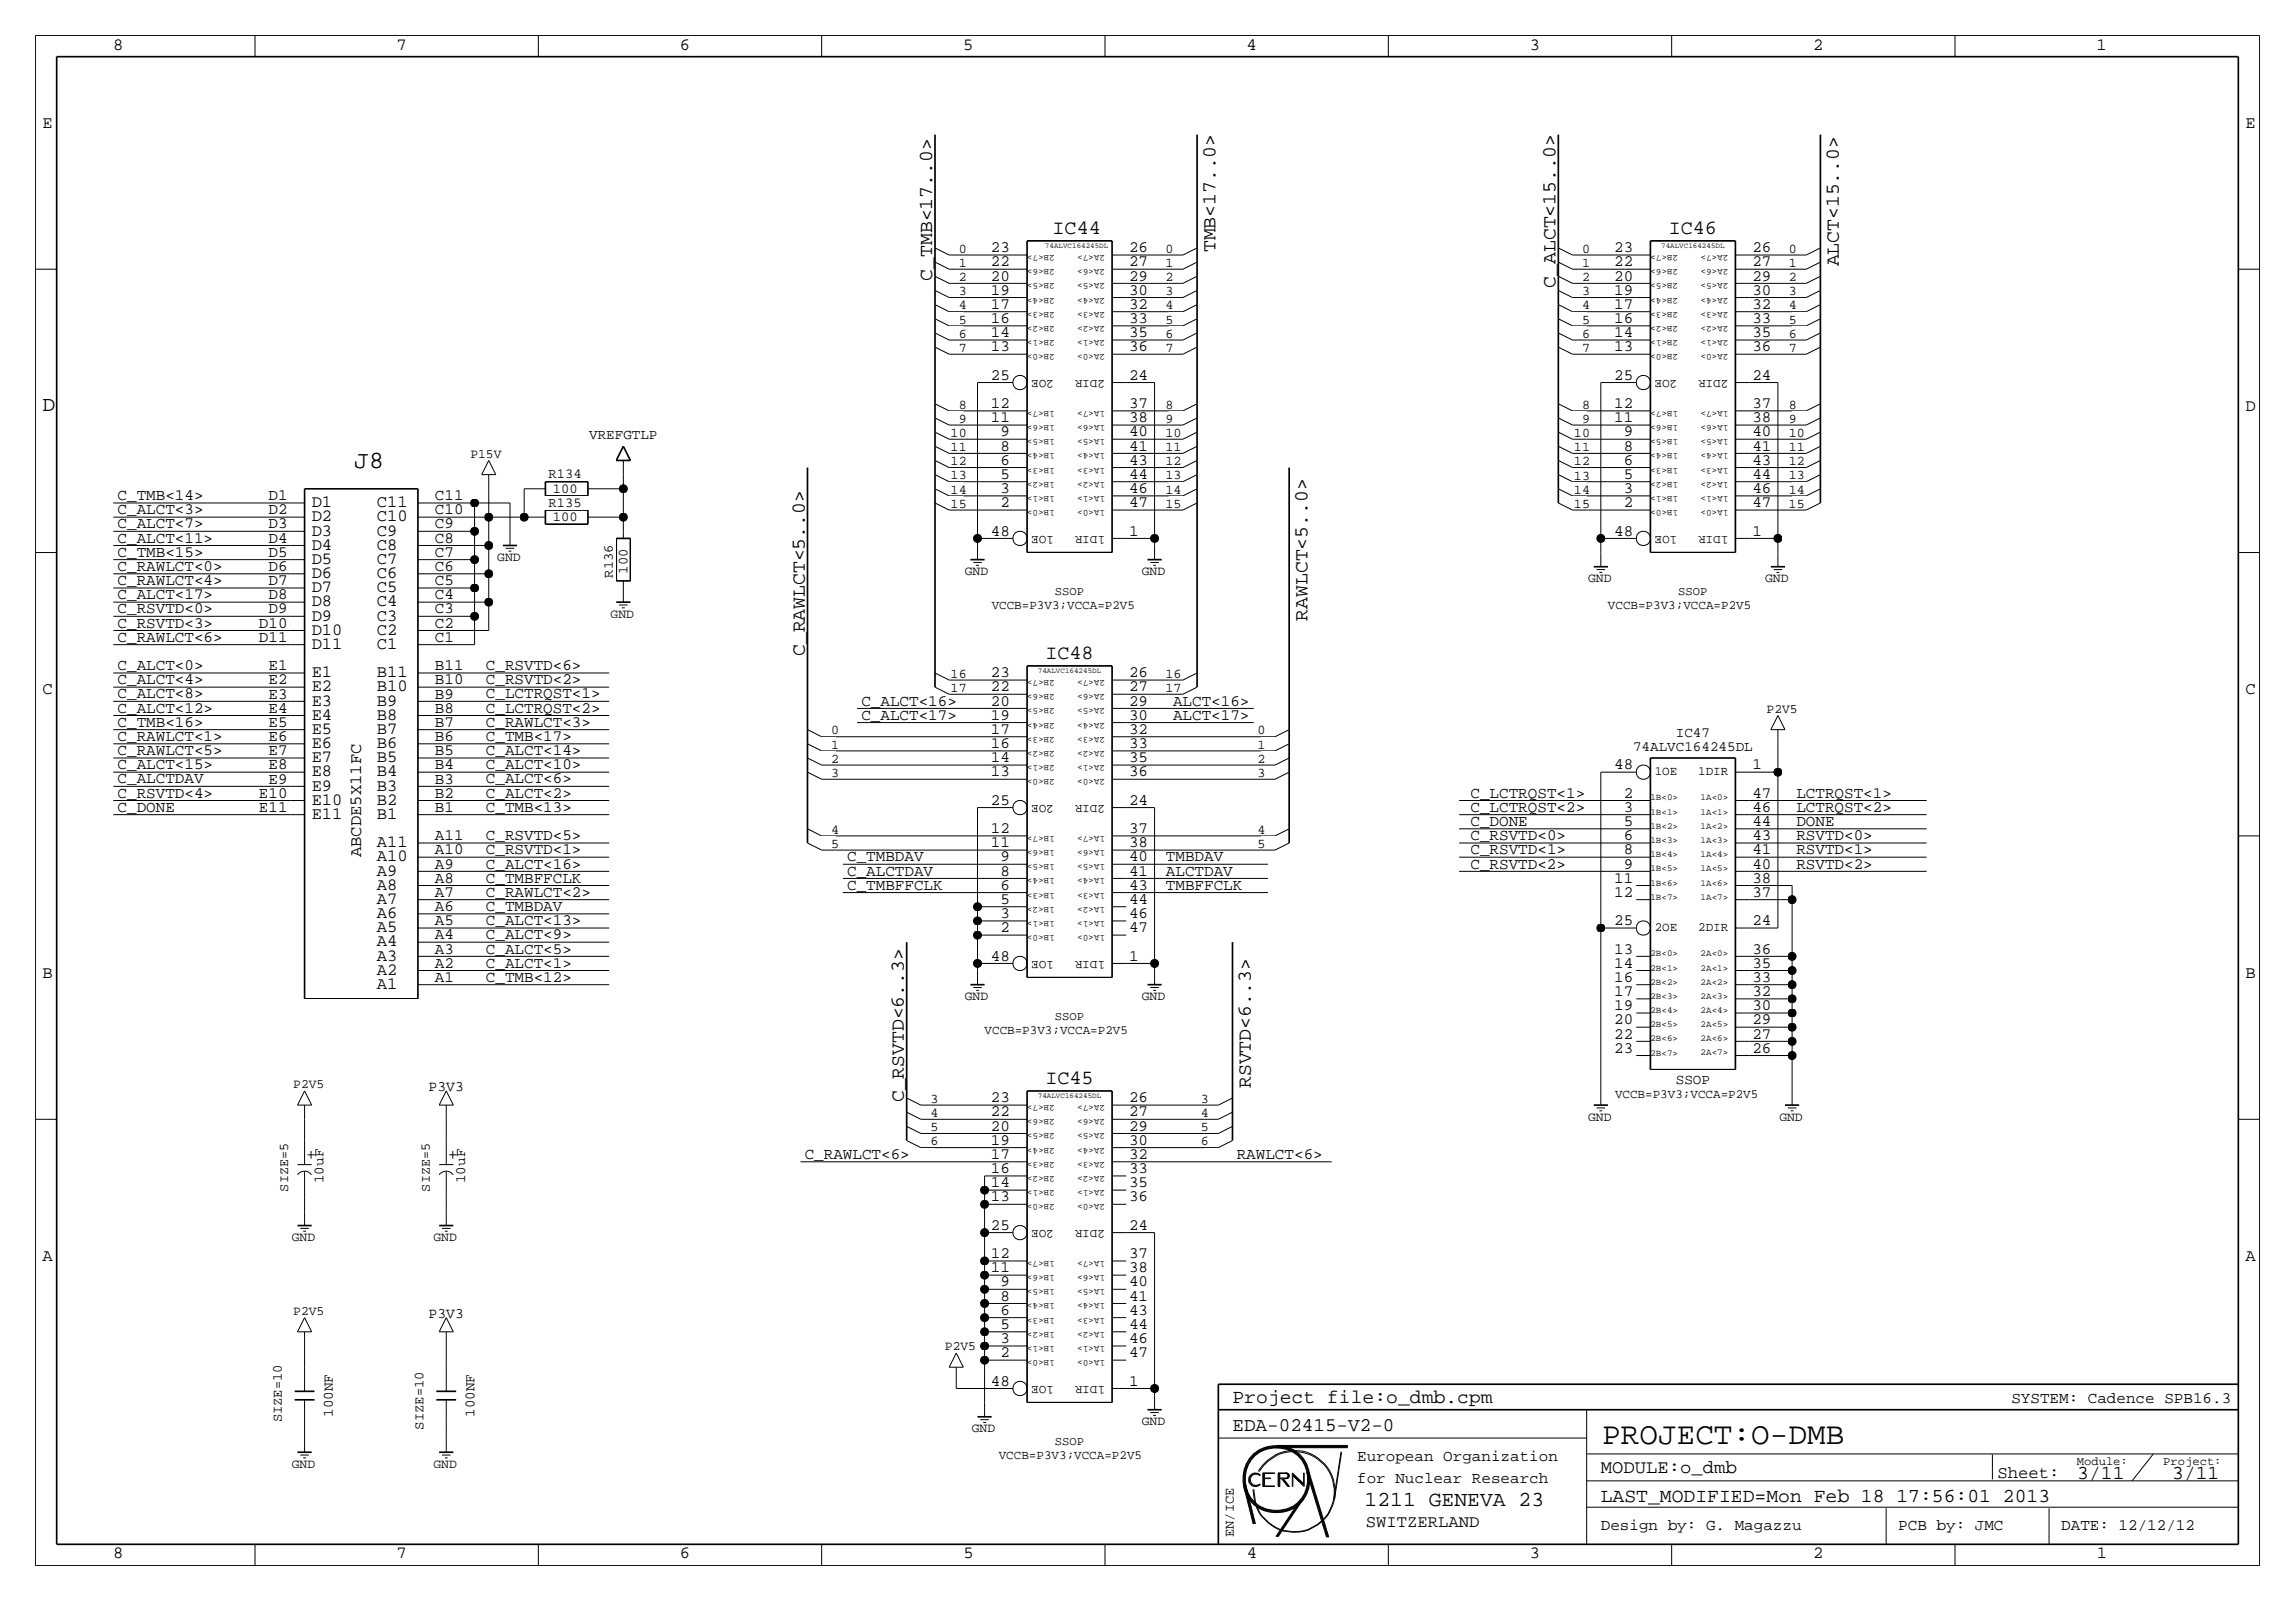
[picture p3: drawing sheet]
<svg xmlns="http://www.w3.org/2000/svg" width="411mm" height="287mm" viewBox="0 0 411 287" stroke-linecap="round" stroke-linejoin="round" font-family="sans-serif">
<defs><g id="words">
<text font-size="5.6" x="287.3" y="258.8">PROJECT:O-DMB</text>
<text font-size="4.4" x="63.5" y="83.8">J8</text>
<g font-size="3.8">
<text x="7.6" y="73.7">D</text>
<text x="244.7" y="270">1211 GENEVA 23</text>
</g>
<g font-size="3.6">
<text x="188.7" y="41.9">IC44</text>
<text x="299.2" y="41.9">IC46</text>
<text x="187.4" y="118.1">IC48</text>
<text x="187.4" y="194.3">IC45</text>
</g>
<g font-size="3.5">
<text x="217.9" y="45.2" transform="rotate(-90 217.9 45.2)">TMB&lt;17..0&gt;</text>
<text x="329.7" y="47.8" transform="rotate(-90 329.7 47.8)">ALCT&lt;15..0&gt;</text>
<text x="167.1" y="50.3" transform="rotate(-90 167.1 50.3)">C_TMB&lt;17..0&gt;</text>
<text x="278.9" y="51.6" transform="rotate(-90 278.9 51.6)">C_ALCT&lt;15..0&gt;</text>
<text x="234.4" y="111.3" transform="rotate(-90 234.4 111.3)">RAWLCT&lt;5..0&gt;</text>
<text x="144.3" y="117.6" transform="rotate(-90 144.3 117.6)">C_RAWLCT&lt;5..0&gt;</text>
<text x="162.1" y="197.6" transform="rotate(-90 162.1 197.6)">C_RSVTD&lt;6..3&gt;</text>
<text x="224.3" y="195.1" transform="rotate(-90 224.3 195.1)">RSVTD&lt;6..3&gt;</text>
<text x="221" y="251.5">Project file:o_dmb.cpm</text>
<text x="221" y="256.5">EDA-02415-V2-0</text>
<text x="287" y="269.2">LAST_MODIFIED=Mon Feb 18 17:56:01 2013</text>
<text x="372.4" y="265.2">3/11</text>
<text x="389.5" y="265.2">3/11</text>
</g>
<text font-size="3.4" x="287" y="264.2">MODULE:o_dmb</text>
<g font-size="3.1">
<text x="20.3" y="8.9">8</text>
<text x="71.1" y="8.9">7</text>
<text x="121.9" y="8.9">6</text>
<text x="172.7" y="8.9">5</text>
<text x="223.5" y="8.9">4</text>
<text x="274.3" y="8.9">3</text>
<text x="325.1" y="8.9">2</text>
<text x="375.9" y="8.9">1</text>
<text x="7.6" y="22.9">E</text>
<text x="402.6" y="22.9">E</text>
<text x="402.6" y="73.7">D</text>
<text x="55.9" y="93.5">D2</text>
<text x="55.9" y="90.9">D1</text>
<text x="67.6" y="90.9">C11</text>
<text x="67.6" y="93.5">C10</text>
<text x="55.9" y="101.1">D5</text>
<text x="55.9" y="98.6">D4</text>
<text x="55.9" y="96">D3</text>
<text x="67.6" y="101.1">C7</text>
<text x="67.6" y="98.6">C8</text>
<text x="67.6" y="96">C9</text>
<text x="55.9" y="106.2">D7</text>
<text x="55.9" y="103.6">D6</text>
<text x="67.6" y="106.2">C5</text>
<text x="67.6" y="103.6">C6</text>
<text x="55.9" y="113.8">D10</text>
<text x="55.9" y="111.3">D9</text>
<text x="55.9" y="108.7">D8</text>
<text x="67.6" y="113.8">C2</text>
<text x="67.6" y="111.3">C3</text>
<text x="67.6" y="108.7">C4</text>
<text x="55.9" y="116.3">D11</text>
<text x="67.6" y="116.3">C1</text>
<text x="7.6" y="124.5">C</text>
<text x="55.9" y="124">E2</text>
<text x="55.9" y="121.4">E1</text>
<text x="67.6" y="121.4">B11</text>
<text x="67.6" y="124">B10</text>
<text x="402.6" y="124.5">C</text>
<text x="55.9" y="129">E4</text>
<text x="55.9" y="131.6">E5</text>
<text x="55.9" y="126.5">E3</text>
<text x="67.6" y="126.5">B9</text>
<text x="67.6" y="129">B8</text>
<text x="67.6" y="131.6">B7</text>
<text x="55.9" y="134.1">E6</text>
<text x="55.9" y="136.7">E7</text>
<text x="67.6" y="134.1">B6</text>
<text x="67.6" y="136.7">B5</text>
<text x="55.9" y="141.7">E9</text>
<text x="55.9" y="139.2">E8</text>
<text x="67.6" y="139.2">B4</text>
<text x="67.6" y="141.7">B3</text>
<text x="55.9" y="146.8">E11</text>
<text x="55.9" y="144.3">E10</text>
<text x="67.6" y="144.3">B2</text>
<text x="67.6" y="146.8">B1</text>
<text x="64.8" y="153.7" transform="rotate(-90 64.8 153.7)">ABCDE5X11FC</text>
<text x="67.6" y="151.9">A11</text>
<text x="67.6" y="154.4">A10</text>
<text x="67.6" y="157">A9</text>
<text x="67.6" y="159.5">A8</text>
<text x="67.6" y="164.6">A6</text>
<text x="67.6" y="167.1">A5</text>
<text x="67.6" y="162.1">A7</text>
<text x="67.6" y="169.7">A4</text>
<text x="67.6" y="172.2">A3</text>
<text x="7.6" y="175.3">B</text>
<text x="67.6" y="174.8">A2</text>
<text x="67.6" y="177.3">A1</text>
<text x="402.6" y="175.3">B</text>
<text x="56.6" y="208" transform="rotate(-90 56.6 208)">+</text>
<text x="82" y="208" transform="rotate(-90 82 208)">+</text>
<text x="7.6" y="226.1">A</text>
<text x="402.6" y="226.1">A</text>
<text x="358.1" y="264.9">Sheet:</text>
<text x="244.9" y="273.8">SWITZERLAND</text>
<text x="20.3" y="279.4">8</text>
<text x="71.1" y="279.4">7</text>
<text x="121.9" y="279.4">6</text>
<text x="172.7" y="279.4">5</text>
<text x="223.5" y="279.4">4</text>
<text x="274.3" y="279.4">3</text>
<text x="325.1" y="279.4">2</text>
<text x="375.9" y="279.4">1</text>
</g>
<g font-size="2.9">
<text x="177.7" y="47.8">22</text>
<text x="177.7" y="45.2">23</text>
<text x="202.4" y="47.8">27</text>
<text x="202.4" y="45.2">26</text>
<text x="289.4" y="47.8">22</text>
<text x="289.4" y="45.2">23</text>
<text x="314.2" y="47.8">27</text>
<text x="314.2" y="45.2">26</text>
<text x="177.7" y="52.8">19</text>
<text x="177.7" y="50.3">20</text>
<text x="202.4" y="52.8">30</text>
<text x="202.4" y="50.3">29</text>
<text x="289.4" y="52.8">19</text>
<text x="289.4" y="50.3">20</text>
<text x="314.2" y="52.8">30</text>
<text x="314.2" y="50.3">29</text>
<text x="177.7" y="57.9">16</text>
<text x="177.7" y="55.4">17</text>
<text x="202.4" y="57.9">33</text>
<text x="202.4" y="55.4">32</text>
<text x="289.4" y="57.9">16</text>
<text x="289.4" y="55.4">17</text>
<text x="314.2" y="57.9">33</text>
<text x="314.2" y="55.4">32</text>
<text x="177.7" y="63">13</text>
<text x="177.7" y="60.5">14</text>
<text x="202.4" y="63">36</text>
<text x="202.4" y="60.5">35</text>
<text x="289.4" y="63">13</text>
<text x="289.4" y="60.5">14</text>
<text x="314.2" y="63">36</text>
<text x="314.2" y="60.5">35</text>
<text x="177.7" y="68.1">25</text>
<text x="202.4" y="68.1">24</text>
<text x="289.4" y="68.1">25</text>
<text x="314.2" y="68.1">24</text>
<text x="177.7" y="75.7">11</text>
<text x="177.7" y="73.2">12</text>
<text x="202.4" y="75.7">38</text>
<text x="202.4" y="73.2">37</text>
<text x="289.4" y="75.7">11</text>
<text x="289.4" y="73.2">12</text>
<text x="314.2" y="75.7">38</text>
<text x="314.2" y="73.2">37</text>
<text x="179.4" y="83.3">6</text>
<text x="179.4" y="80.8">8</text>
<text x="179.4" y="78.2">9</text>
<text x="202.4" y="83.3">43</text>
<text x="202.4" y="80.8">41</text>
<text x="202.4" y="78.2">40</text>
<text x="291.1" y="83.3">6</text>
<text x="291.1" y="80.8">8</text>
<text x="291.1" y="78.2">9</text>
<text x="314.2" y="83.3">43</text>
<text x="314.2" y="80.8">41</text>
<text x="314.2" y="78.2">40</text>
<text x="21.1" y="89.7">C_TMB&lt;14&gt;</text>
<text x="48.1" y="89.7">D1</text>
<text x="78" y="89.7">C11</text>
<text x="179.4" y="88.4">3</text>
<text x="179.4" y="85.9">5</text>
<text x="202.4" y="88.4">46</text>
<text x="202.4" y="85.9">44</text>
<text x="291.1" y="88.4">3</text>
<text x="291.1" y="85.9">5</text>
<text x="314.2" y="88.4">46</text>
<text x="314.2" y="85.9">44</text>
<text x="21.1" y="94.7">C_ALCT&lt;7&gt;</text>
<text x="21.1" y="92.2">C_ALCT&lt;3&gt;</text>
<text x="48.1" y="92.2">D2</text>
<text x="48.1" y="94.7">D3</text>
<text x="78" y="94.7">C9</text>
<text x="78" y="92.2">C10</text>
<text x="179.4" y="90.9">2</text>
<text x="202.4" y="90.9">47</text>
<text x="291.1" y="90.9">2</text>
<text x="314.2" y="90.9">47</text>
<text x="21.1" y="99.8">C_TMB&lt;15&gt;</text>
<text x="21.1" y="97.3">C_ALCT&lt;11&gt;</text>
<text x="48.1" y="97.3">D4</text>
<text x="48.1" y="99.8">D5</text>
<text x="78" y="99.8">C7</text>
<text x="78" y="97.3">C8</text>
<text x="177.7" y="96">48</text>
<text x="202.4" y="96">1</text>
<text x="289.4" y="96">48</text>
<text x="314.2" y="96">1</text>
<text x="21.1" y="102.4">C_RAWLCT&lt;0&gt;</text>
<text x="21.1" y="104.9">C_RAWLCT&lt;4&gt;</text>
<text x="21.1" y="107.4">C_ALCT&lt;17&gt;</text>
<text x="48.1" y="102.4">D6</text>
<text x="48.1" y="104.9">D7</text>
<text x="48.1" y="107.4">D8</text>
<text x="78" y="107.4">C4</text>
<text x="78" y="104.9">C5</text>
<text x="78" y="102.4">C6</text>
<text x="21.1" y="110">C_RSVTD&lt;0&gt;</text>
<text x="21.1" y="112.5">C_RSVTD&lt;3&gt;</text>
<text x="46.4" y="112.5">D10</text>
<text x="48.1" y="110">D9</text>
<text x="78" y="112.5">C2</text>
<text x="78" y="110">C3</text>
<text x="21.1" y="115.1">C_RAWLCT&lt;6&gt;</text>
<text x="46.4" y="115.1">D11</text>
<text x="78" y="115.1">C1</text>
<text x="21.1" y="125.2">C_ALCT&lt;8&gt;</text>
<text x="21.1" y="122.7">C_ALCT&lt;4&gt;</text>
<text x="21.1" y="120.1">C_ALCT&lt;0&gt;</text>
<text x="48.1" y="120.1">E1</text>
<text x="48.1" y="122.7">E2</text>
<text x="48.1" y="125.2">E3</text>
<text x="78" y="125.2">B9</text>
<text x="78" y="122.7">B10</text>
<text x="78" y="120.1">B11</text>
<text x="87.1" y="120.1">C_RSVTD&lt;6&gt;</text>
<text x="87.1" y="122.7">C_RSVTD&lt;2&gt;</text>
<text x="87.1" y="125.2">C_LCTRQST&lt;1&gt;</text>
<text x="177.7" y="124">22</text>
<text x="177.7" y="121.4">23</text>
<text x="202.4" y="124">27</text>
<text x="202.4" y="121.4">26</text>
<text x="21.1" y="127.8">C_ALCT&lt;12&gt;</text>
<text x="21.1" y="130.3">C_TMB&lt;16&gt;</text>
<text x="48.1" y="127.8">E4</text>
<text x="48.1" y="130.3">E5</text>
<text x="78" y="130.3">B7</text>
<text x="78" y="127.8">B8</text>
<text x="87.1" y="127.8">C_LCTRQST&lt;2&gt;</text>
<text x="87.1" y="130.3">C_RAWLCT&lt;3&gt;</text>
<text x="154.4" y="129">C_ALCT&lt;17&gt;</text>
<text x="154.4" y="126.5">C_ALCT&lt;16&gt;</text>
<text x="177.7" y="131.6">17</text>
<text x="177.7" y="129">19</text>
<text x="177.7" y="126.5">20</text>
<text x="202.4" y="131.6">32</text>
<text x="202.4" y="129">30</text>
<text x="202.4" y="126.5">29</text>
<text x="210.3" y="126.5">ALCT&lt;16&gt;</text>
<text x="210.3" y="129">ALCT&lt;17&gt;</text>
<text x="21.1" y="137.9">C_ALCT&lt;15&gt;</text>
<text x="21.1" y="135.4">C_RAWLCT&lt;5&gt;</text>
<text x="21.1" y="132.8">C_RAWLCT&lt;1&gt;</text>
<text x="48.1" y="132.8">E6</text>
<text x="48.1" y="135.4">E7</text>
<text x="48.1" y="137.9">E8</text>
<text x="78" y="137.9">B4</text>
<text x="78" y="135.4">B5</text>
<text x="78" y="132.8">B6</text>
<text x="87.1" y="135.4">C_ALCT&lt;14&gt;</text>
<text x="87.1" y="137.9">C_ALCT&lt;10&gt;</text>
<text x="87.1" y="132.8">C_TMB&lt;17&gt;</text>
<text x="177.7" y="136.7">14</text>
<text x="177.7" y="134.1">16</text>
<text x="202.4" y="136.7">35</text>
<text x="202.4" y="134.1">33</text>
<text x="289.4" y="137.9">48</text>
<text x="314.2" y="137.9">1</text>
<text x="21.1" y="140.5">C_ALCTDAV</text>
<text x="21.1" y="143">C_RSVTD&lt;4&gt;</text>
<text x="46.4" y="143">E10</text>
<text x="48.1" y="140.5">E9</text>
<text x="78" y="143">B2</text>
<text x="78" y="140.5">B3</text>
<text x="87.1" y="140.5">C_ALCT&lt;6&gt;</text>
<text x="87.1" y="143">C_ALCT&lt;2&gt;</text>
<text x="177.7" y="139.2">13</text>
<text x="202.4" y="139.2">36</text>
<text x="263.7" y="143">C_LCTRQST&lt;1&gt;</text>
<text x="291.1" y="143">2</text>
<text x="314.2" y="143">47</text>
<text x="322.1" y="143">LCTRQST&lt;1&gt;</text>
<text x="21.1" y="145.5">C_DONE</text>
<text x="46.4" y="145.5">E11</text>
<text x="78" y="145.5">B1</text>
<text x="87.1" y="145.5">C_TMB&lt;13&gt;</text>
<text x="177.7" y="149.4">12</text>
<text x="177.7" y="144.3">25</text>
<text x="202.4" y="149.4">37</text>
<text x="202.4" y="144.3">24</text>
<text x="263.7" y="148.1">C_DONE</text>
<text x="263.7" y="145.5">C_LCTRQST&lt;2&gt;</text>
<text x="291.1" y="145.5">3</text>
<text x="291.1" y="148.1">5</text>
<text x="314.2" y="145.5">46</text>
<text x="314.2" y="148.1">44</text>
<text x="322.1" y="145.5">LCTRQST&lt;2&gt;</text>
<text x="322.1" y="148.1">DONE</text>
<text x="78" y="155.7">A9</text>
<text x="78" y="153.2">A10</text>
<text x="78" y="150.6">A11</text>
<text x="87.1" y="150.6">C_RSVTD&lt;5&gt;</text>
<text x="87.1" y="153.2">C_RSVTD&lt;1&gt;</text>
<text x="87.1" y="155.7">C_ALCT&lt;16&gt;</text>
<text x="151.9" y="154.4">C_TMBDAV</text>
<text x="177.7" y="151.9">11</text>
<text x="179.4" y="154.4">9</text>
<text x="202.4" y="154.4">40</text>
<text x="202.4" y="151.9">38</text>
<text x="209" y="154.4">TMBDAV</text>
<text x="263.7" y="155.7">C_RSVTD&lt;2&gt;</text>
<text x="263.7" y="153.2">C_RSVTD&lt;1&gt;</text>
<text x="263.7" y="150.6">C_RSVTD&lt;0&gt;</text>
<text x="291.1" y="150.6">6</text>
<text x="291.1" y="153.2">8</text>
<text x="291.1" y="155.7">9</text>
<text x="314.2" y="150.6">43</text>
<text x="314.2" y="153.2">41</text>
<text x="314.2" y="155.7">40</text>
<text x="322.1" y="150.6">RSVTD&lt;0&gt;</text>
<text x="322.1" y="153.2">RSVTD&lt;1&gt;</text>
<text x="322.1" y="155.7">RSVTD&lt;2&gt;</text>
<text x="78" y="160.8">A7</text>
<text x="78" y="158.2">A8</text>
<text x="87.1" y="158.2">C_TMBFFCLK</text>
<text x="87.1" y="160.8">C_RAWLCT&lt;2&gt;</text>
<text x="151.9" y="157">C_ALCTDAV</text>
<text x="151.9" y="159.5">C_TMBFFCLK</text>
<text x="179.4" y="159.5">6</text>
<text x="179.4" y="157">8</text>
<text x="202.4" y="159.5">43</text>
<text x="202.4" y="157">41</text>
<text x="209" y="157">ALCTDAV</text>
<text x="209" y="159.5">TMBFFCLK</text>
<text x="289.4" y="158.2">11</text>
<text x="289.4" y="160.8">12</text>
<text x="314.2" y="158.2">38</text>
<text x="314.2" y="160.8">37</text>
<text x="78" y="165.9">A5</text>
<text x="78" y="163.3">A6</text>
<text x="87.1" y="163.3">C_TMBDAV</text>
<text x="87.1" y="165.9">C_ALCT&lt;13&gt;</text>
<text x="179.4" y="167.1">2</text>
<text x="179.4" y="164.6">3</text>
<text x="179.4" y="162.1">5</text>
<text x="202.4" y="167.1">47</text>
<text x="202.4" y="164.6">46</text>
<text x="202.4" y="162.1">44</text>
<text x="289.4" y="165.9">25</text>
<text x="314.2" y="165.9">24</text>
<text x="78" y="173.5">A2</text>
<text x="78" y="170.9">A3</text>
<text x="78" y="168.4">A4</text>
<text x="87.1" y="173.5">C_ALCT&lt;1&gt;</text>
<text x="87.1" y="168.4">C_ALCT&lt;9&gt;</text>
<text x="87.1" y="170.9">C_ALCT&lt;5&gt;</text>
<text x="177.7" y="172.2">48</text>
<text x="202.4" y="172.2">1</text>
<text x="289.4" y="170.9">13</text>
<text x="289.4" y="173.5">14</text>
<text x="314.2" y="170.9">36</text>
<text x="314.2" y="173.5">35</text>
<text x="78" y="176">A1</text>
<text x="87.1" y="176">C_TMB&lt;12&gt;</text>
<text x="289.4" y="176">16</text>
<text x="289.4" y="178.6">17</text>
<text x="314.2" y="176">33</text>
<text x="314.2" y="178.6">32</text>
<text x="289.4" y="181.1">19</text>
<text x="289.4" y="183.6">20</text>
<text x="314.2" y="181.1">30</text>
<text x="314.2" y="183.6">29</text>
<text x="289.4" y="186.2">22</text>
<text x="289.4" y="188.7">23</text>
<text x="314.2" y="186.2">27</text>
<text x="314.2" y="188.7">26</text>
<text x="177.7" y="197.6">23</text>
<text x="202.4" y="197.6">26</text>
<text x="177.7" y="202.7">20</text>
<text x="177.7" y="200.2">22</text>
<text x="202.4" y="202.7">29</text>
<text x="202.4" y="200.2">27</text>
<text x="144.3" y="207.8">C_RAWLCT&lt;6&gt;</text>
<text x="177.7" y="207.8">17</text>
<text x="177.7" y="205.2">19</text>
<text x="202.4" y="207.8">32</text>
<text x="202.4" y="205.2">30</text>
<text x="221.7" y="207.8">RAWLCT&lt;6&gt;</text>
<text x="177.7" y="215.4">13</text>
<text x="177.7" y="212.9">14</text>
<text x="177.7" y="210.3">16</text>
<text x="202.4" y="215.4">36</text>
<text x="202.4" y="212.9">35</text>
<text x="202.4" y="210.3">33</text>
<text x="177.7" y="220.5">25</text>
<text x="202.4" y="220.5">24</text>
<text x="177.7" y="225.6">12</text>
<text x="202.4" y="225.6">37</text>
<text x="177.7" y="228.1">11</text>
<text x="179.4" y="233.2">8</text>
<text x="179.4" y="230.6">9</text>
<text x="202.4" y="233.2">41</text>
<text x="202.4" y="230.6">40</text>
<text x="202.4" y="228.1">38</text>
<text x="179.4" y="238.3">5</text>
<text x="179.4" y="235.7">6</text>
<text x="202.4" y="238.3">44</text>
<text x="202.4" y="235.7">43</text>
<text x="179.4" y="243.3">2</text>
<text x="179.4" y="240.8">3</text>
<text x="202.4" y="243.3">47</text>
<text x="202.4" y="240.8">46</text>
<text x="177.7" y="248.4">48</text>
<text x="202.4" y="248.4">1</text>
<text x="360.6" y="251.5">SYSTEM: Cadence SPB16.3</text>
<text x="243.3" y="261.9">European Organization</text>
<text x="243.3" y="265.9">for Nuclear Research</text>
<text x="287" y="274.3">Design by: G. Magazzu</text>
<text x="340.4" y="274.3">PCB by: JMC</text>
<text x="369.6" y="274.3">DATE: 12/12/12</text>
</g>
<g font-size="2.6">
<text x="105.6" y="78.7">VREFGTLP</text>
<text x="292.8" y="134.6">74ALVC164245DL</text>
<text x="300.5" y="132.1">IC47</text>
<text x="76.9" y="195.6">P3V3</text>
<text x="300.5" y="194.3">SSOP</text>
<text x="58" y="212.1" transform="rotate(-90 58 212.1)">10uF</text>
<text x="83.4" y="212.1" transform="rotate(-90 83.4 212.1)">10uF</text>
<text x="76.9" y="236.2">P3V3</text>
<text x="59.7" y="254" transform="rotate(-90 59.7 254)">100NF</text>
<text x="85.1" y="254" transform="rotate(-90 85.1 254)">100NF</text>
</g>
<g font-size="2.5">
<text x="98.4" y="85.8">R134</text>
<text x="99.1" y="88.4">100</text>
<text x="98.4" y="90.8">R135</text>
<text x="99.1" y="93.5">100</text>
<text x="109.9" y="103.6" transform="rotate(-90 109.9 103.6)">R136</text>
<text x="112.5" y="102.8" transform="rotate(-90 112.5 102.8)">100</text>
<text x="50.5" y="255" transform="rotate(-90 50.5 255)">SIZE=10</text>
<text x="75.9" y="256.3" transform="rotate(-90 75.9 256.3)">SIZE=10</text>
<text x="221.2" y="275.6" transform="rotate(-90 221.2 275.6)">EN/ICE</text>
</g>
<g font-size="2.4">
<text x="171.9" y="45.3">0</text>
<text x="171.9" y="47.9">1</text>
<text x="208.9" y="45.3">0</text>
<text x="208.9" y="47.9">1</text>
<text x="283.6" y="45.3">0</text>
<text x="283.6" y="47.9">1</text>
<text x="320.7" y="45.3">0</text>
<text x="320.7" y="47.9">1</text>
<text x="171.9" y="52.9">3</text>
<text x="171.9" y="50.4">2</text>
<text x="208.9" y="50.4">2</text>
<text x="208.9" y="52.9">3</text>
<text x="283.6" y="50.4">2</text>
<text x="283.6" y="52.9">3</text>
<text x="320.7" y="50.4">2</text>
<text x="320.7" y="52.9">3</text>
<text x="171.9" y="55.5">4</text>
<text x="171.9" y="58">5</text>
<text x="208.9" y="58">5</text>
<text x="208.9" y="55.5">4</text>
<text x="283.6" y="55.5">4</text>
<text x="283.6" y="58">5</text>
<text x="320.7" y="55.5">4</text>
<text x="320.7" y="58">5</text>
<text x="171.9" y="63.1">7</text>
<text x="171.9" y="60.6">6</text>
<text x="208.9" y="63.1">7</text>
<text x="208.9" y="60.6">6</text>
<text x="283.6" y="60.6">6</text>
<text x="283.6" y="63.1">7</text>
<text x="320.7" y="60.6">6</text>
<text x="320.7" y="63.1">7</text>
<text x="171.9" y="73.3">8</text>
<text x="171.9" y="75.8">9</text>
<text x="208.9" y="75.8">9</text>
<text x="208.9" y="73.3">8</text>
<text x="283.6" y="73.3">8</text>
<text x="283.6" y="75.8">9</text>
<text x="320.7" y="73.3">8</text>
<text x="320.7" y="75.8">9</text>
<text x="170.4" y="83.4">12</text>
<text x="170.4" y="80.9">11</text>
<text x="170.4" y="78.3">10</text>
<text x="208.9" y="78.3">10</text>
<text x="208.9" y="80.9">11</text>
<text x="208.9" y="83.4">12</text>
<text x="282.2" y="78.3">10</text>
<text x="282.2" y="80.9">11</text>
<text x="282.2" y="83.4">12</text>
<text x="320.7" y="78.3">10</text>
<text x="320.7" y="80.9">11</text>
<text x="320.7" y="83.4">12</text>
<text x="170.4" y="86">13</text>
<text x="170.4" y="88.5">14</text>
<text x="208.9" y="86">13</text>
<text x="208.9" y="88.5">14</text>
<text x="282.2" y="88.5">14</text>
<text x="282.2" y="86">13</text>
<text x="320.7" y="86">13</text>
<text x="320.7" y="88.5">14</text>
<text x="170.4" y="91">15</text>
<text x="208.9" y="91">15</text>
<text x="282.2" y="91">15</text>
<text x="320.7" y="91">15</text>
<text x="170.4" y="124.1">17</text>
<text x="170.4" y="121.5">16</text>
<text x="208.9" y="121.5">16</text>
<text x="208.9" y="124.1">17</text>
<text x="149" y="131.7">0</text>
<text x="225.5" y="131.7">0</text>
<text x="149" y="134.2">1</text>
<text x="149" y="136.8">2</text>
<text x="225.4" y="136.8">2</text>
<text x="225.5" y="134.2">1</text>
<text x="149" y="139.3">3</text>
<text x="225.5" y="139.3">3</text>
<text x="149" y="149.5">4</text>
<text x="225.5" y="149.5">4</text>
<text x="149" y="152">5</text>
<text x="225.5" y="152">5</text>
<text x="166.8" y="197.7">3</text>
<text x="215.3" y="197.7">3</text>
<text x="166.8" y="200.3">4</text>
<text x="166.8" y="202.8">5</text>
<text x="215.3" y="200.3">4</text>
<text x="215.3" y="202.8">5</text>
<text x="166.8" y="205.3">6</text>
<text x="215.3" y="205.3">6</text>
<text x="51.7" y="213.6" transform="rotate(-90 51.7 213.6)">SIZE=5</text>
<text x="77.1" y="213.6" transform="rotate(-90 77.1 213.6)">SIZE=5</text>
</g>
<g font-size="2.3">
<text x="189" y="68.1" transform="rotate(-180 189 68.1)">2OE</text>
<text x="198.1" y="68.1" transform="rotate(-180 198.1 68.1)">2DIR</text>
<text x="300.7" y="68.1" transform="rotate(-180 300.7 68.1)">2OE</text>
<text x="309.9" y="68.1" transform="rotate(-180 309.9 68.1)">2DIR</text>
<text x="84.3" y="82">P15V</text>
<text x="89.2" y="100.6">GND</text>
<text x="189" y="96" transform="rotate(-180 189 96)">1OE</text>
<text x="198.1" y="96" transform="rotate(-180 198.1 96)">1DIR</text>
<text x="300.7" y="96" transform="rotate(-180 300.7 96)">1OE</text>
<text x="309.9" y="96" transform="rotate(-180 309.9 96)">1DIR</text>
<text x="173" y="103.1">GND</text>
<text x="204.7" y="103.1">GND</text>
<text x="284.7" y="104.4">GND</text>
<text x="316.5" y="104.4">GND</text>
<text x="109.5" y="110.7">GND</text>
<text x="177.8" y="109.2">VCCB=P3V3;VCCA=P2V5</text>
<text x="288.3" y="109.2">VCCB=P3V3;VCCA=P2V5</text>
<text x="316.7" y="127.8">P2V5</text>
<text x="296.7" y="138.9">1OE</text>
<text x="304.5" y="138.9">1DIR</text>
<text x="189" y="144.3" transform="rotate(-180 189 144.3)">2OE</text>
<text x="198.1" y="144.3" transform="rotate(-180 198.1 144.3)">2DIR</text>
<text x="296.7" y="166.9">2OE</text>
<text x="304.5" y="166.9">2DIR</text>
<text x="189" y="172.2" transform="rotate(-180 189 172.2)">1OE</text>
<text x="198.1" y="172.2" transform="rotate(-180 198.1 172.2)">1DIR</text>
<text x="173" y="179.3">GND</text>
<text x="204.7" y="179.3">GND</text>
<text x="176.5" y="185.4">VCCB=P3V3;VCCA=P2V5</text>
<text x="52.6" y="195.1">P2V5</text>
<text x="289.6" y="196.8">VCCB=P3V3;VCCA=P2V5</text>
<text x="284.7" y="200.9">GND</text>
<text x="319" y="200.9">GND</text>
<text x="189" y="220.5" transform="rotate(-180 189 220.5)">2OE</text>
<text x="198.1" y="220.5" transform="rotate(-180 198.1 220.5)">2DIR</text>
<text x="52.3" y="222.5">GND</text>
<text x="77.7" y="222.5">GND</text>
<text x="52.6" y="235.7">P2V5</text>
<text x="169.4" y="242.1">P2V5</text>
<text x="189" y="248.4" transform="rotate(-180 189 248.4)">1OE</text>
<text x="198.1" y="248.4" transform="rotate(-180 198.1 248.4)">1DIR</text>
<text x="174.2" y="256.8">GND</text>
<text x="204.7" y="255.5">GND</text>
<text x="52.3" y="263.1">GND</text>
<text x="77.7" y="263.1">GND</text>
<text x="179.1" y="261.6">VCCB=P3V3;VCCA=P2V5</text>
</g>
<g font-size="2.2">
<text x="189.2" y="106.7">SSOP</text>
<text x="300.9" y="106.7">SSOP</text>
<text x="189.2" y="182.9">SSOP</text>
<text x="189.2" y="259.1">SSOP</text>
<text x="372.4" y="262.6">Module:</text>
<text x="387.9" y="262.6">Project:</text>
</g>
<g font-size="1.7">
<text x="189.1" y="45.7" transform="rotate(-180 189.1 45.7)">2B&lt;7&gt;</text>
<text x="198.1" y="45.7" transform="rotate(-180 198.1 45.7)">2A&lt;7&gt;</text>
<text x="300.9" y="45.7" transform="rotate(-180 300.9 45.7)">2B&lt;7&gt;</text>
<text x="309.9" y="45.7" transform="rotate(-180 309.9 45.7)">2A&lt;7&gt;</text>
<text x="189.1" y="53.3" transform="rotate(-180 189.1 53.3)">2B&lt;4&gt;</text>
<text x="189.1" y="48.3" transform="rotate(-180 189.1 48.3)">2B&lt;6&gt;</text>
<text x="189.1" y="50.8" transform="rotate(-180 189.1 50.8)">2B&lt;5&gt;</text>
<text x="198.1" y="48.3" transform="rotate(-180 198.1 48.3)">2A&lt;6&gt;</text>
<text x="198.1" y="50.8" transform="rotate(-180 198.1 50.8)">2A&lt;5&gt;</text>
<text x="198.1" y="53.3" transform="rotate(-180 198.1 53.3)">2A&lt;4&gt;</text>
<text x="300.9" y="53.3" transform="rotate(-180 300.9 53.3)">2B&lt;4&gt;</text>
<text x="300.9" y="48.3" transform="rotate(-180 300.9 48.3)">2B&lt;6&gt;</text>
<text x="300.9" y="50.8" transform="rotate(-180 300.9 50.8)">2B&lt;5&gt;</text>
<text x="309.9" y="48.3" transform="rotate(-180 309.9 48.3)">2A&lt;6&gt;</text>
<text x="309.9" y="50.8" transform="rotate(-180 309.9 50.8)">2A&lt;5&gt;</text>
<text x="309.9" y="53.3" transform="rotate(-180 309.9 53.3)">2A&lt;4&gt;</text>
<text x="189.1" y="55.9" transform="rotate(-180 189.1 55.9)">2B&lt;3&gt;</text>
<text x="189.1" y="58.4" transform="rotate(-180 189.1 58.4)">2B&lt;2&gt;</text>
<text x="198.1" y="55.9" transform="rotate(-180 198.1 55.9)">2A&lt;3&gt;</text>
<text x="198.1" y="58.4" transform="rotate(-180 198.1 58.4)">2A&lt;2&gt;</text>
<text x="300.9" y="58.4" transform="rotate(-180 300.9 58.4)">2B&lt;2&gt;</text>
<text x="300.9" y="55.9" transform="rotate(-180 300.9 55.9)">2B&lt;3&gt;</text>
<text x="309.9" y="55.9" transform="rotate(-180 309.9 55.9)">2A&lt;3&gt;</text>
<text x="309.9" y="58.4" transform="rotate(-180 309.9 58.4)">2A&lt;2&gt;</text>
<text x="189.1" y="63.5" transform="rotate(-180 189.1 63.5)">2B&lt;0&gt;</text>
<text x="189.1" y="61" transform="rotate(-180 189.1 61)">2B&lt;1&gt;</text>
<text x="198.1" y="61" transform="rotate(-180 198.1 61)">2A&lt;1&gt;</text>
<text x="198.1" y="63.5" transform="rotate(-180 198.1 63.5)">2A&lt;0&gt;</text>
<text x="300.9" y="63.5" transform="rotate(-180 300.9 63.5)">2B&lt;0&gt;</text>
<text x="300.9" y="61" transform="rotate(-180 300.9 61)">2B&lt;1&gt;</text>
<text x="309.9" y="61" transform="rotate(-180 309.9 61)">2A&lt;1&gt;</text>
<text x="309.9" y="63.5" transform="rotate(-180 309.9 63.5)">2A&lt;0&gt;</text>
<text x="189.1" y="76.2" transform="rotate(-180 189.1 76.2)">1B&lt;6&gt;</text>
<text x="189.1" y="73.7" transform="rotate(-180 189.1 73.7)">1B&lt;7&gt;</text>
<text x="198.1" y="73.7" transform="rotate(-180 198.1 73.7)">1A&lt;7&gt;</text>
<text x="198.1" y="76.2" transform="rotate(-180 198.1 76.2)">1A&lt;6&gt;</text>
<text x="300.9" y="76.2" transform="rotate(-180 300.9 76.2)">1B&lt;6&gt;</text>
<text x="300.9" y="73.7" transform="rotate(-180 300.9 73.7)">1B&lt;7&gt;</text>
<text x="309.9" y="73.7" transform="rotate(-180 309.9 73.7)">1A&lt;7&gt;</text>
<text x="309.9" y="76.2" transform="rotate(-180 309.9 76.2)">1A&lt;6&gt;</text>
<text x="189.1" y="83.8" transform="rotate(-180 189.1 83.8)">1B&lt;3&gt;</text>
<text x="189.1" y="81.3" transform="rotate(-180 189.1 81.3)">1B&lt;4&gt;</text>
<text x="189.1" y="78.7" transform="rotate(-180 189.1 78.7)">1B&lt;5&gt;</text>
<text x="198.1" y="78.7" transform="rotate(-180 198.1 78.7)">1A&lt;5&gt;</text>
<text x="198.1" y="81.3" transform="rotate(-180 198.1 81.3)">1A&lt;4&gt;</text>
<text x="198.1" y="83.8" transform="rotate(-180 198.1 83.8)">1A&lt;3&gt;</text>
<text x="300.9" y="83.8" transform="rotate(-180 300.9 83.8)">1B&lt;3&gt;</text>
<text x="300.9" y="81.3" transform="rotate(-180 300.9 81.3)">1B&lt;4&gt;</text>
<text x="300.9" y="78.7" transform="rotate(-180 300.9 78.7)">1B&lt;5&gt;</text>
<text x="309.9" y="78.7" transform="rotate(-180 309.9 78.7)">1A&lt;5&gt;</text>
<text x="309.9" y="81.3" transform="rotate(-180 309.9 81.3)">1A&lt;4&gt;</text>
<text x="309.9" y="83.8" transform="rotate(-180 309.9 83.8)">1A&lt;3&gt;</text>
<text x="189.1" y="88.9" transform="rotate(-180 189.1 88.9)">1B&lt;1&gt;</text>
<text x="189.1" y="86.4" transform="rotate(-180 189.1 86.4)">1B&lt;2&gt;</text>
<text x="198.1" y="86.4" transform="rotate(-180 198.1 86.4)">1A&lt;2&gt;</text>
<text x="198.1" y="88.9" transform="rotate(-180 198.1 88.9)">1A&lt;1&gt;</text>
<text x="300.9" y="88.9" transform="rotate(-180 300.9 88.9)">1B&lt;1&gt;</text>
<text x="300.9" y="86.4" transform="rotate(-180 300.9 86.4)">1B&lt;2&gt;</text>
<text x="309.9" y="86.4" transform="rotate(-180 309.9 86.4)">1A&lt;2&gt;</text>
<text x="309.9" y="88.9" transform="rotate(-180 309.9 88.9)">1A&lt;1&gt;</text>
<text x="189.1" y="91.4" transform="rotate(-180 189.1 91.4)">1B&lt;0&gt;</text>
<text x="198.1" y="91.4" transform="rotate(-180 198.1 91.4)">1A&lt;0&gt;</text>
<text x="300.9" y="91.4" transform="rotate(-180 300.9 91.4)">1B&lt;0&gt;</text>
<text x="309.9" y="91.4" transform="rotate(-180 309.9 91.4)">1A&lt;0&gt;</text>
<text x="189.1" y="121.9" transform="rotate(-180 189.1 121.9)">2B&lt;7&gt;</text>
<text x="189.1" y="124.5" transform="rotate(-180 189.1 124.5)">2B&lt;6&gt;</text>
<text x="198.1" y="121.9" transform="rotate(-180 198.1 121.9)">2A&lt;7&gt;</text>
<text x="198.1" y="124.5" transform="rotate(-180 198.1 124.5)">2A&lt;6&gt;</text>
<text x="189.1" y="129.5" transform="rotate(-180 189.1 129.5)">2B&lt;4&gt;</text>
<text x="189.1" y="127" transform="rotate(-180 189.1 127)">2B&lt;5&gt;</text>
<text x="198.1" y="127" transform="rotate(-180 198.1 127)">2A&lt;5&gt;</text>
<text x="198.1" y="129.5" transform="rotate(-180 198.1 129.5)">2A&lt;4&gt;</text>
<text x="189.1" y="132.1" transform="rotate(-180 189.1 132.1)">2B&lt;3&gt;</text>
<text x="189.1" y="137.2" transform="rotate(-180 189.1 137.2)">2B&lt;1&gt;</text>
<text x="189.1" y="134.6" transform="rotate(-180 189.1 134.6)">2B&lt;2&gt;</text>
<text x="198.1" y="137.2" transform="rotate(-180 198.1 137.2)">2A&lt;1&gt;</text>
<text x="198.1" y="132.1" transform="rotate(-180 198.1 132.1)">2A&lt;3&gt;</text>
<text x="198.1" y="134.6" transform="rotate(-180 198.1 134.6)">2A&lt;2&gt;</text>
<text x="189.1" y="139.7" transform="rotate(-180 189.1 139.7)">2B&lt;0&gt;</text>
<text x="198.1" y="139.7" transform="rotate(-180 198.1 139.7)">2A&lt;0&gt;</text>
<text x="295.9" y="143.5">1B&lt;0&gt;</text>
<text x="304.9" y="143.5">1A&lt;0&gt;</text>
<text x="189.1" y="149.9" transform="rotate(-180 189.1 149.9)">1B&lt;7&gt;</text>
<text x="198.1" y="149.9" transform="rotate(-180 198.1 149.9)">1A&lt;7&gt;</text>
<text x="295.9" y="146.1">1B&lt;1&gt;</text>
<text x="295.9" y="148.6">1B&lt;2&gt;</text>
<text x="304.9" y="148.6">1A&lt;2&gt;</text>
<text x="304.9" y="146">1A&lt;1&gt;</text>
<text x="189.1" y="154.9" transform="rotate(-180 189.1 154.9)">1B&lt;5&gt;</text>
<text x="189.1" y="152.4" transform="rotate(-180 189.1 152.4)">1B&lt;6&gt;</text>
<text x="198.1" y="152.4" transform="rotate(-180 198.1 152.4)">1A&lt;6&gt;</text>
<text x="198.1" y="154.9" transform="rotate(-180 198.1 154.9)">1A&lt;5&gt;</text>
<text x="295.9" y="151.1">1B&lt;3&gt;</text>
<text x="295.9" y="153.7">1B&lt;4&gt;</text>
<text x="304.9" y="153.7">1A&lt;4&gt;</text>
<text x="304.9" y="151.1">1A&lt;3&gt;</text>
<text x="189.1" y="160" transform="rotate(-180 189.1 160)">1B&lt;3&gt;</text>
<text x="189.1" y="157.5" transform="rotate(-180 189.1 157.5)">1B&lt;4&gt;</text>
<text x="198.1" y="157.5" transform="rotate(-180 198.1 157.5)">1A&lt;4&gt;</text>
<text x="198.1" y="160" transform="rotate(-180 198.1 160)">1A&lt;3&gt;</text>
<text x="295.9" y="156.2">1B&lt;5&gt;</text>
<text x="295.9" y="158.8">1B&lt;6&gt;</text>
<text x="295.9" y="161.3">1B&lt;7&gt;</text>
<text x="304.9" y="161.3">1A&lt;7&gt;</text>
<text x="304.9" y="158.7">1A&lt;6&gt;</text>
<text x="304.9" y="156.2">1A&lt;5&gt;</text>
<text x="189.1" y="167.6" transform="rotate(-180 189.1 167.6)">1B&lt;0&gt;</text>
<text x="189.1" y="165.1" transform="rotate(-180 189.1 165.1)">1B&lt;1&gt;</text>
<text x="189.1" y="162.6" transform="rotate(-180 189.1 162.6)">1B&lt;2&gt;</text>
<text x="198.1" y="162.6" transform="rotate(-180 198.1 162.6)">1A&lt;2&gt;</text>
<text x="198.1" y="165.1" transform="rotate(-180 198.1 165.1)">1A&lt;1&gt;</text>
<text x="198.1" y="167.6" transform="rotate(-180 198.1 167.6)">1A&lt;0&gt;</text>
<text x="295.9" y="171.4">2B&lt;0&gt;</text>
<text x="295.9" y="174">2B&lt;1&gt;</text>
<text x="304.9" y="174">2A&lt;1&gt;</text>
<text x="304.9" y="171.4">2A&lt;0&gt;</text>
<text x="295.9" y="176.5">2B&lt;2&gt;</text>
<text x="295.9" y="179.1">2B&lt;3&gt;</text>
<text x="304.9" y="179.1">2A&lt;3&gt;</text>
<text x="304.9" y="176.5">2A&lt;2&gt;</text>
<text x="295.9" y="181.6">2B&lt;4&gt;</text>
<text x="295.9" y="184.1">2B&lt;5&gt;</text>
<text x="304.9" y="184.1">2A&lt;5&gt;</text>
<text x="304.9" y="181.6">2A&lt;4&gt;</text>
<text x="295.9" y="189.2">2B&lt;7&gt;</text>
<text x="295.9" y="186.7">2B&lt;6&gt;</text>
<text x="304.9" y="189.2">2A&lt;7&gt;</text>
<text x="304.9" y="186.7">2A&lt;6&gt;</text>
<text x="189.1" y="198.1" transform="rotate(-180 189.1 198.1)">2B&lt;7&gt;</text>
<text x="189.1" y="200.7" transform="rotate(-180 189.1 200.7)">2B&lt;6&gt;</text>
<text x="189.1" y="203.2" transform="rotate(-180 189.1 203.2)">2B&lt;5&gt;</text>
<text x="198.1" y="198.1" transform="rotate(-180 198.1 198.1)">2A&lt;7&gt;</text>
<text x="198.1" y="200.7" transform="rotate(-180 198.1 200.7)">2A&lt;6&gt;</text>
<text x="198.1" y="203.2" transform="rotate(-180 198.1 203.2)">2A&lt;5&gt;</text>
<text x="189.1" y="208.3" transform="rotate(-180 189.1 208.3)">2B&lt;3&gt;</text>
<text x="189.1" y="205.7" transform="rotate(-180 189.1 205.7)">2B&lt;4&gt;</text>
<text x="198.1" y="205.7" transform="rotate(-180 198.1 205.7)">2A&lt;4&gt;</text>
<text x="198.1" y="208.3" transform="rotate(-180 198.1 208.3)">2A&lt;3&gt;</text>
<text x="189.1" y="215.9" transform="rotate(-180 189.1 215.9)">2B&lt;0&gt;</text>
<text x="189.1" y="213.4" transform="rotate(-180 189.1 213.4)">2B&lt;1&gt;</text>
<text x="189.1" y="210.8" transform="rotate(-180 189.1 210.8)">2B&lt;2&gt;</text>
<text x="198.1" y="213.4" transform="rotate(-180 198.1 213.4)">2A&lt;1&gt;</text>
<text x="198.1" y="215.9" transform="rotate(-180 198.1 215.9)">2A&lt;0&gt;</text>
<text x="198.1" y="210.8" transform="rotate(-180 198.1 210.8)">2A&lt;2&gt;</text>
<text x="189.1" y="226.1" transform="rotate(-180 189.1 226.1)">1B&lt;7&gt;</text>
<text x="198.1" y="226.1" transform="rotate(-180 198.1 226.1)">1A&lt;7&gt;</text>
<text x="189.1" y="233.7" transform="rotate(-180 189.1 233.7)">1B&lt;4&gt;</text>
<text x="189.1" y="231.1" transform="rotate(-180 189.1 231.1)">1B&lt;5&gt;</text>
<text x="189.1" y="228.6" transform="rotate(-180 189.1 228.6)">1B&lt;6&gt;</text>
<text x="198.1" y="228.6" transform="rotate(-180 198.1 228.6)">1A&lt;6&gt;</text>
<text x="198.1" y="231.1" transform="rotate(-180 198.1 231.1)">1A&lt;5&gt;</text>
<text x="198.1" y="233.7" transform="rotate(-180 198.1 233.7)">1A&lt;4&gt;</text>
<text x="189.1" y="236.2" transform="rotate(-180 189.1 236.2)">1B&lt;3&gt;</text>
<text x="189.1" y="238.8" transform="rotate(-180 189.1 238.8)">1B&lt;2&gt;</text>
<text x="198.1" y="236.2" transform="rotate(-180 198.1 236.2)">1A&lt;3&gt;</text>
<text x="198.1" y="238.8" transform="rotate(-180 198.1 238.8)">1A&lt;2&gt;</text>
<text x="189.1" y="243.8" transform="rotate(-180 189.1 243.8)">1B&lt;0&gt;</text>
<text x="189.1" y="241.3" transform="rotate(-180 189.1 241.3)">1B&lt;1&gt;</text>
<text x="198.1" y="241.3" transform="rotate(-180 198.1 241.3)">1A&lt;1&gt;</text>
<text x="198.1" y="243.8" transform="rotate(-180 198.1 243.8)">1A&lt;0&gt;</text>
</g>
<g font-size="1.4">
<text x="187.4" y="44.4">74ALVC164245DL</text>
<text x="297.8" y="44.4">74ALVC164245DL</text>
<text x="186.1" y="120.6">74ALVC164245DL</text>
<text x="186.1" y="196.8">74ALVC164245DL</text>
</g>
</g></defs>
<g fill="none" stroke="#000" stroke-width=".18">
<path d="M6.3 6.3v274.4zM6.4 6.3h398.7zM45.7 6.3v3.9zM96.5 6.3v3.9zM147.3 6.3v3.9zM198.1 6.3v3.9zM248.9 6.3v3.9zM299.7 6.3v3.9zM350.5 6.3v3.9zM405.1 6.3v274.4zM6.3 48.3h3.9zM167.6 59.7l2.6 1.3z"/>
<path d="M167.6 57.1l2.6 1.3zM167.6 52.1l2.6 1.2zM167.6 54.6l2.6 1.3zM167.6 49.5l2.6 1.3zM167.6 47l2.6 1.3zM167.6 44.4l2.6 1.3zM170.2 58.4h2.5zM170.2 53.3h2.5zM170.2 55.9h2.5zM170.2 50.8h2.5zM170.2 48.3h2.5zM170.2 45.7h2.5z"/>
<path d="M172.7 55.9h8.9zM172.7 53.3h8.9zM172.7 58.4h8.9zM172.7 45.7h8.9zM172.7 50.8h8.9zM172.7 48.3h8.9zM181.6 58.4h2.5zM181.6 55.9h2.5zM181.6 53.3h2.5zM181.6 48.3h2.5zM181.6 50.8h2.5zM181.6 45.7h2.5z"/>
<path d="M199.4 58.4h2.5zM199.4 53.3h2.5zM199.4 55.9h2.5zM199.4 48.3h2.5zM199.4 50.8h2.5zM199.4 45.7h2.5zM201.9 48.3h7.6zM201.9 50.8h7.6zM201.9 55.9h7.6zM201.9 58.4h7.6zM201.9 53.3h7.6zM201.9 45.7h7.6z"/>
<path d="M209.5 45.7h2.6zM209.5 58.4h2.6zM209.5 55.9h2.6zM209.5 50.8h2.6zM209.5 53.3h2.6zM209.5 48.3h2.6zM212.1 45.7l2.5-1.3zM212.1 58.4l2.5-1.3zM212.1 55.9l2.5-1.3zM212.1 50.8l2.5-1.3zM212.1 53.3l2.5-1.2zM212.1 48.3l2.5-1.3z"/>
<path d="M279.4 54.6l2.5 1.3zM279.4 57.1l2.5 1.3zM279.4 52.1l2.5 1.2zM279.4 49.5l2.5 1.3zM279.4 47l2.5 1.3zM279.4 44.4l2.5 1.3zM279.4 59.7l2.5 1.3zM281.9 55.9h2.6zM281.9 58.4h2.6zM281.9 53.3h2.6zM281.9 50.8h2.6zM281.9 48.3h2.6z"/>
<path d="M281.9 45.7h2.6zM284.5 48.3h8.9zM284.5 55.9h8.9zM284.5 50.8h8.9zM284.5 45.7h8.9zM284.5 53.3h8.9zM284.5 58.4h8.9zM293.4 58.4h2.5zM293.4 55.9h2.5zM293.4 53.3h2.5zM293.4 48.3h2.5zM293.4 50.8h2.5z"/>
<path d="M293.4 45.7h2.5zM311.1 58.4h2.6zM311.1 53.3h2.6zM311.1 55.9h2.6zM311.1 48.3h2.6zM311.1 50.8h2.6zM311.1 45.7h2.6zM313.7 58.4h7.6zM313.7 55.9h7.6zM313.7 53.3h7.6zM313.7 50.8h7.6zM313.7 48.3h7.6z"/>
<path d="M313.7 45.7h7.6zM321.3 58.4h2.5zM321.3 53.3h2.5zM321.3 55.9h2.5zM321.3 48.3h2.5zM321.3 50.8h2.5zM321.3 45.7h2.5zM323.8 58.4l2.6-1.3zM323.8 53.3l2.6-1.2zM323.8 55.9l2.6-1.3zM323.8 48.3l2.6-1.3zM323.8 50.8l2.6-1.3z"/>
<path d="M323.8 45.7l2.6-1.3zM401.3 48.3h3.8zM167.6 77.5l2.6 1.2zM167.6 74.9l2.6 1.3zM167.6 72.4l2.6 1.3zM167.6 62.2l2.6 1.3zM170.2 78.7h2.5zM170.2 76.2h2.5zM170.2 73.7h2.5zM170.2 63.5h2.5zM170.2 61h2.5zM172.7 63.5h8.9z"/>
<path d="M172.7 61h8.9zM172.7 76.2h8.9zM172.7 78.7h8.9zM172.7 73.7h8.9zM175.3 68.6h6.3zM175.3 68.6v27.9zM181.6 61h2.5zM181.6 63.5h2.5zM181.6 73.7h2.5zM181.6 76.2h2.5zM181.6 78.7h2.5zM199.4 78.7h2.5z"/>
<path d="M199.4 73.7h2.5zM199.4 76.2h2.5zM199.4 68.6h2.5zM199.4 61h2.5zM199.4 63.5h2.5zM201.9 76.2h7.6zM201.9 73.7h7.6zM201.9 61h7.6zM201.9 78.7h7.6zM201.9 63.5h7.6zM201.9 68.6h5.1zM207 68.6v27.9z"/>
<path d="M209.5 63.5h2.6zM209.5 61h2.6zM209.5 78.7h2.6zM209.5 76.2h2.6zM209.5 73.7h2.6zM212.1 63.5l2.5-1.3zM212.1 61l2.5-1.3zM212.1 78.7l2.5-1.2zM212.1 76.2l2.5-1.3zM212.1 73.7l2.5-1.3zM279.4 77.5l2.5 1.2zM279.4 74.9l2.5 1.3z"/>
<path d="M279.4 72.4l2.5 1.3zM279.4 62.2l2.5 1.3zM281.9 78.7h2.6zM281.9 76.2h2.6zM281.9 73.7h2.6zM281.9 63.5h2.6zM281.9 61h2.6zM284.5 63.5h8.9zM284.5 73.7h8.9zM284.5 76.2h8.9zM284.5 61h8.9zM284.5 78.7h8.9z"/>
<path d="M287 68.6h6.4zM287 68.6v27.9zM293.4 61h2.5zM293.4 63.5h2.5zM293.4 73.7h2.5zM293.4 76.2h2.5zM293.4 78.7h2.5zM311.1 78.7h2.6zM311.1 73.7h2.6zM311.1 76.2h2.6zM311.1 68.6h2.6zM311.1 61h2.6z"/>
<path d="M311.1 63.5h2.6zM313.7 78.7h7.6zM313.7 76.2h7.6zM313.7 73.7h7.6zM313.7 63.5h7.6zM313.7 61h7.6zM313.7 68.6h5.1zM318.8 68.6v27.9zM321.3 78.7h2.5zM321.3 73.7h2.5zM321.3 76.2h2.5zM321.3 63.5h2.5z"/>
<path d="M321.3 61h2.5zM323.8 78.7l2.6-1.2zM323.8 73.7l2.6-1.3zM323.8 76.2l2.6-1.3zM323.8 63.5l2.6-1.3zM323.8 61l2.6-1.3zM6.3 99.1h3.9zM20.3 92.7h31.8zM20.3 97.8h31.8zM20.3 90.2h31.8zM20.3 95.2h31.8zM52.1 90.2h2.5z"/>
<path d="M52.1 95.2h2.5zM52.1 92.7h2.5zM52.1 97.8h2.5zM74.9 90.2h2.6zM74.9 95.2h2.6zM74.9 92.7h2.6zM74.9 97.8h2.6zM77.5 97.8h10.1zM77.5 92.7h10.1zM77.5 95.2h7.6zM77.5 90.2h7.6zM85.1 95.2v5.1z"/>
<path d="M85.1 90.2v5zM85.1 90.2h6.3zM86.4 85.1h2.5zM87.6 82.5l1.3 2.6zM87.6 85.1v2.5zM87.6 82.5l-1.2 2.6zM87.6 97.8v5.1zM87.6 92.7h6.4zM87.6 92.7v5.1zM87.6 87.6v5.1zM90.7 98.3h1.5zM91.2 98.8h.5z"/>
<path d="M91.4 95.2v2.6zM91.4 90.2v5zM94 87.6v5.1zM94 92.7h2.5zM94 87.6h2.5zM96.5 87.6h1.3zM96.5 92.7h1.3zM105.4 87.6h1.3zM105.4 92.7h1.3zM106.7 92.7h5.1zM106.7 87.6h5.1zM111.8 82.5v2.6z"/>
<path d="M111.8 95.2v1.3zM111.8 87.6v5.1zM111.8 92.7v2.5zM111.8 85.1v2.5zM167.6 90.2l2.6 1.2zM167.6 87.6l2.6 1.3zM167.6 82.5l2.6 1.3zM167.6 85.1l2.6 1.3zM167.6 80l2.6 1.3zM170.2 91.4h2.5zM170.2 88.9h2.5zM170.2 83.8h2.5z"/>
<path d="M170.2 86.4h2.5zM170.2 81.3h2.5zM172.7 86.4h8.9zM172.7 91.4h8.9zM172.7 81.3h8.9zM172.7 83.8h8.9zM172.7 88.9h8.9zM175.3 96.5h6.3zM175.3 96.5v1.3zM175.3 97.8v2.5zM181.6 88.9h2.5zM181.6 86.4h2.5z"/>
<path d="M181.6 83.8h2.5zM181.6 81.3h2.5zM181.6 91.4h2.5zM199.4 96.5h2.5zM199.4 91.4h2.5zM199.4 88.9h2.5zM199.4 86.4h2.5zM199.4 81.3h2.5zM199.4 83.8h2.5zM201.9 83.8h7.6zM201.9 88.9h7.6zM201.9 86.4h7.6z"/>
<path d="M201.9 81.3h7.6zM201.9 91.4h7.6zM201.9 96.5h5.1zM207 96.5v1.3zM207 97.8v2.5zM209.5 91.4h2.6zM209.5 88.9h2.6zM209.5 86.4h2.6zM209.5 83.8h2.6zM209.5 81.3h2.6zM212.1 91.4l2.5-1.2zM212.1 88.9l2.5-1.3z"/>
<path d="M212.1 86.4l2.5-1.3zM212.1 83.8l2.5-1.3zM212.1 81.3l2.5-1.3zM279.4 90.2l2.5 1.2zM279.4 87.6l2.5 1.3zM279.4 85.1l2.5 1.3zM279.4 82.5l2.5 1.3zM279.4 80l2.5 1.3zM281.9 91.4h2.6zM281.9 88.9h2.6zM281.9 86.4h2.6zM281.9 83.8h2.6z"/>
<path d="M281.9 81.3h2.6zM284.5 86.4h8.9zM284.5 88.9h8.9zM284.5 91.4h8.9zM284.5 81.3h8.9zM284.5 83.8h8.9zM287 96.5h6.4zM287 96.5v2.6zM287 99.1v2.5zM293.4 88.9h2.5zM293.4 86.4h2.5zM293.4 83.8h2.5z"/>
<path d="M293.4 81.3h2.5zM293.4 91.4h2.5zM311.1 96.5h2.6zM311.1 91.4h2.6zM311.1 88.9h2.6zM311.1 86.4h2.6zM311.1 81.3h2.6zM311.1 83.8h2.6zM313.7 91.4h7.6zM313.7 88.9h7.6zM313.7 86.4h7.6zM313.7 83.8h7.6z"/>
<path d="M313.7 81.3h7.6zM313.7 96.5h5.1zM318.8 96.5v2.6zM318.8 99.1v2.5zM321.3 91.4h2.5zM321.3 86.4h2.5zM321.3 88.9h2.5zM321.3 81.3h2.5zM321.3 83.8h2.5zM323.8 91.4l2.6-1.2zM323.8 86.4l2.6-1.3zM323.8 88.9l2.6-1.3z"/>
<path d="M323.8 81.3l2.6-1.3zM323.8 83.8l2.6-1.3zM401.3 99.1h3.8zM20.3 100.3h31.8zM20.3 102.9h31.8zM20.3 107.9h31.8zM20.3 105.4h31.8zM20.3 113h31.8zM20.3 110.5h31.8zM20.3 115.6h31.8zM52.1 100.3h2.5zM52.1 102.9h2.5z"/>
<path d="M52.1 105.4h2.5zM52.1 107.9h2.5zM52.1 110.5h2.5zM52.1 115.6h2.5zM52.1 113h2.5zM74.9 100.3h2.6zM74.9 102.9h2.6zM74.9 105.4h2.6zM74.9 107.9h2.6zM74.9 110.5h2.6zM74.9 113h2.6zM74.9 115.6h2.6z"/>
<path d="M77.5 113h10.1zM77.5 107.9h10.1zM77.5 102.9h10.1zM77.5 115.6h7.6zM77.5 110.5h7.6zM77.5 105.4h7.6zM77.5 100.3h7.6zM85.1 110.5v5.1zM85.1 105.4v5.1zM85.1 100.3v5.1zM87.6 107.9v5.1zM87.6 102.9v5z"/>
<path d="M111 108.5h1.5zM111.5 109h.5zM111.8 104.1v1.3zM111.8 105.4v2.5zM174.5 100.8h1.5zM175 101.3h.5zM206.2 100.8h1.6zM206.8 101.3h.5zM286.3 102.1h1.5zM286.8 102.6h.5zM318 102.1h1.5zM318.5 102.6h.5z"/>
<path d="M20.3 138.4h31.8zM20.3 125.7h31.8zM20.3 120.6h31.8zM20.3 133.3h31.8zM20.3 130.8h31.8zM20.3 135.9h31.8zM20.3 128.3h31.8zM20.3 123.2h31.8zM52.1 120.6h2.5zM52.1 123.2h2.5zM52.1 125.7h2.5zM52.1 128.3h2.5z"/>
<path d="M52.1 133.3h2.5zM52.1 130.8h2.5zM52.1 135.9h2.5zM52.1 138.4h2.5zM74.9 123.2h2.6zM74.9 120.6h2.6zM74.9 128.3h2.6zM74.9 125.7h2.6zM74.9 133.3h2.6zM74.9 130.8h2.6zM74.9 135.9h2.6zM74.9 138.4h2.6z"/>
<path d="M77.5 120.6h31.7zM77.5 130.8h31.7zM77.5 135.9h31.7zM77.5 138.4h31.7zM77.5 123.2h31.7zM77.5 125.7h31.7zM77.5 128.3h31.7zM77.5 133.3h31.7zM144.8 138.4l2.5 1.3zM144.8 135.9l2.5 1.3zM144.8 133.3l2.5 1.3zM144.8 130.8l2.5 1.3z"/>
<path d="M147.3 139.7h2.6zM147.3 137.2h2.6zM147.3 134.6h2.6zM147.3 132.1h2.6zM149.9 139.7h31.7zM149.9 137.2h31.7zM149.9 132.1h31.7zM149.9 134.6h31.7zM153.7 127h27.9zM153.7 129.5h27.9zM167.6 123.2l2.6 1.3zM167.6 120.6l2.6 1.3z"/>
<path d="M170.2 124.5h2.5zM170.2 121.9h2.5zM172.7 121.9h8.9zM172.7 124.5h8.9zM181.6 134.6h2.5zM181.6 137.2h2.5zM181.6 139.7h2.5zM181.6 132.1h2.5zM181.6 129.5h2.5zM181.6 124.5h2.5zM181.6 127h2.5zM181.6 121.9h2.5z"/>
<path d="M199.4 134.6h2.5zM199.4 137.2h2.5zM199.4 139.7h2.5zM199.4 129.5h2.5zM199.4 132.1h2.5zM199.4 124.5h2.5zM199.4 127h2.5zM199.4 121.9h2.5zM201.9 139.7h24.2zM201.9 137.2h24.2zM201.9 134.6h24.2zM201.9 132.1h24.2z"/>
<path d="M201.9 124.5h7.6zM201.9 121.9h7.6zM201.9 127h22.9zM201.9 129.5h22.9zM209.5 124.5h2.6zM209.5 121.9h2.6zM212.1 124.5l2.5-1.3zM212.1 121.9l2.5-1.3zM226.1 139.7h2.5zM226.1 137.2h2.5zM226.1 134.6h2.5zM226.1 132.1h2.5z"/>
<path d="M228.6 139.7l2.5-1.3zM228.6 137.2l2.5-1.3zM228.6 134.6l2.5-1.3zM228.6 132.1l2.5-1.3zM287 138.4h6.4zM287 138.4v28zM311.1 138.4h2.6zM313.7 138.4h5.1zM317.5 130.8h2.5zM318.8 128.3l-1.3 2.5zM318.8 130.8v2.5zM318.8 128.3l1.2 2.5z"/>
<path d="M318.8 138.4v28zM318.8 133.3v5.1zM20.3 141h31.8zM20.3 146h31.8zM20.3 143.5h31.8zM52.1 141h2.5zM52.1 143.5h2.5zM52.1 146h2.5zM74.9 141h2.6zM74.9 146h2.6zM74.9 143.5h2.6zM74.9 153.7h2.6z"/>
<path d="M74.9 151.1h2.6zM74.9 156.2h2.6zM74.9 158.7h2.6zM77.5 143.5h31.7zM77.5 151.1h31.7zM77.5 153.7h31.7zM77.5 156.2h31.7zM77.5 158.7h31.7zM77.5 146h31.7zM77.5 141h31.7zM144.8 151.1l2.5 1.3zM144.8 148.6l2.5 1.3z"/>
<path d="M147.3 152.4h2.6zM147.3 149.9h2.6zM149.9 152.4h31.7zM149.9 149.9h31.7zM151.1 157.5h30.5zM151.1 154.9h30.5zM175.3 144.8h6.3zM175.3 144.8v17.8zM181.6 149.9h2.5zM181.6 152.4h2.5zM181.6 154.9h2.5zM181.6 157.5h2.5z"/>
<path d="M199.4 157.5h2.5zM199.4 154.9h2.5zM199.4 149.9h2.5zM199.4 152.4h2.5zM199.4 144.8h2.5zM201.9 157.5h25.4zM201.9 154.9h25.4zM201.9 152.4h24.2zM201.9 149.9h24.2zM201.9 144.8h5.1zM207 144.8v27.9zM226.1 149.9h2.5z"/>
<path d="M226.1 152.4h2.5zM228.6 149.9l2.5-1.3zM228.6 152.4l2.5-1.3zM261.6 156.2h31.8zM261.6 151.1h31.8zM261.6 146h31.8zM261.6 143.5h31.8zM261.6 148.6h31.8zM261.6 153.7h31.8zM293.4 146h2.5zM293.4 148.6h2.5zM293.4 151.1h2.5z"/>
<path d="M293.4 158.7h2.5zM293.4 156.2h2.5zM293.4 153.7h2.5zM293.4 143.5h2.5zM311.1 143.5h2.6zM311.1 146h2.6zM311.1 148.6h2.6zM311.1 153.7h2.6zM311.1 151.1h2.6zM311.1 156.2h2.6zM311.1 158.7h2.6zM313.7 143.5h31.7z"/>
<path d="M313.7 146h31.7zM313.7 148.6h31.7zM313.7 151.1h31.7zM313.7 153.7h31.7zM313.7 156.2h31.7zM313.7 158.7h7.6zM321.3 158.7v2.6zM401.3 149.9h3.8zM74.9 161.3h2.6zM74.9 163.8h2.6zM74.9 166.4h2.6zM74.9 168.9h2.6z"/>
<path d="M74.9 171.4h2.6zM74.9 174h2.6zM74.9 176.5h2.6zM77.5 163.8h31.7zM77.5 168.9h31.7zM77.5 166.4h31.7zM77.5 174h31.7zM77.5 176.5h31.7zM77.5 171.4h31.7zM77.5 161.3h31.7zM151.1 160h30.5zM174.5 177h1.5z"/>
<path d="M175 177.5h.5zM175.3 162.6h6.3zM175.3 162.6v2.5zM175.3 165.1h6.3zM175.3 165.1v2.5zM175.3 167.6h6.3zM175.3 167.6v5.1zM175.3 172.7h6.3zM175.3 172.7v1.3zM175.3 174v2.5zM181.6 165.1h2.5zM181.6 162.6h2.5z"/>
<path d="M181.6 160h2.5zM181.6 167.6h2.5zM199.4 172.7h2.5zM199.4 167.6h2.5zM199.4 165.1h2.5zM199.4 162.6h2.5zM199.4 160h2.5zM201.9 160h25.4zM201.9 172.7h5.1zM206.2 177h1.6zM206.8 177.5h.5zM207 172.7v1.3z"/>
<path d="M207 174v2.5zM287 166.4h6.4zM287 166.4v29.2zM293.4 176.5h2.5zM293.4 174h2.5zM293.4 171.4h2.5zM293.4 179.1h2.5zM293.4 161.3h2.5zM311.1 161.3h2.6zM311.1 166.4h2.6zM311.1 176.5h2.6zM311.1 174h2.6z"/>
<path d="M311.1 171.4h2.6zM311.1 179.1h2.6zM313.7 166.4h5.1zM313.7 161.3h7.6zM313.7 171.4h7.6zM313.7 174h7.6zM313.7 176.5h7.6zM313.7 179.1h7.6zM321.3 161.3v10.1zM321.3 171.4v2.6zM321.3 174v2.5zM321.3 176.5v2.6z"/>
<path d="M321.3 179.1v2.5zM53.3 198.1h2.6zM54.6 195.6l-1.3 2.5zM54.6 198.1v2.6zM54.6 195.6l1.3 2.5zM78.7 198.1h2.6zM80 198.1v2.6zM80 195.6l-1.3 2.5zM80 195.6l1.3 2.5zM162.6 199.4l2.5 1.3zM162.6 196.8l2.5 1.3zM165.1 198.1h2.5z"/>
<path d="M167.6 198.1h14zM181.6 198.1h2.5zM199.4 198.1h2.5zM201.9 198.1h14zM215.9 198.1h2.5zM218.4 198.1l2.6-1.3zM286.3 198.6h1.5zM286.8 199.1h.5zM287 195.6v2.5zM293.4 181.6h2.5zM293.4 186.7h2.5zM293.4 184.1h2.5z"/>
<path d="M293.4 189.2h2.5zM311.1 181.6h2.6zM311.1 186.7h2.6zM311.1 184.1h2.6zM311.1 189.2h2.6zM313.7 181.6h7.6zM313.7 184.1h7.6zM313.7 186.7h7.6zM313.7 189.2h7.6zM320.5 198.6h1.6zM321.1 199.1h.5zM321.3 181.6v2.5z"/>
<path d="M321.3 184.1v2.6zM321.3 186.7v2.5zM321.3 189.2v6.4zM321.3 195.6v2.5zM6.3 200.7h3.9zM53.3 208.8h2.6zM53.3 210.6a1.5 1.5 0 0 1 2.5 0M54.6 217.2v2.5zM54.6 210.1v4.5zM54.6 204.5v4.3zM54.6 214.6v2.6zM54.6 200.7v3.8z"/>
<path d="M78.7 208.8h2.6zM78.7 210.6a1.5 1.5 0 0 1 2.5 0M80 217.2v2.5zM80 210.1v4.5zM80 204.5v4.3zM80 214.6v2.6zM80 200.7v3.8zM143.5 208.3h38.1zM162.6 204.5l2.5 1.2zM162.6 201.9l2.5 1.3zM165.1 205.7h2.5zM165.1 200.7h2.5z"/>
<path d="M165.1 203.2h2.5zM167.6 203.2h14zM167.6 200.7h14zM167.6 205.7h14zM176.5 213.4h5.1zM176.5 215.9h5.1zM176.5 210.8h5.1zM176.5 210.8v2.6zM176.5 213.4v2.5zM176.5 215.9v5.1zM181.6 210.8h2.5zM181.6 213.4h2.5z"/>
<path d="M181.6 215.9h2.5zM181.6 208.3h2.5zM181.6 205.7h2.5zM181.6 200.7h2.5zM181.6 203.2h2.5zM199.4 210.8h2.5zM199.4 213.4h2.5zM199.4 215.9h2.5zM199.4 205.7h2.5zM199.4 208.3h2.5zM199.4 200.7h2.5zM199.4 203.2h2.5z"/>
<path d="M201.9 208.3h36.9zM201.9 205.7h14zM201.9 203.2h14zM201.9 200.7h14zM215.9 205.7h2.5zM215.9 203.2h2.5zM215.9 200.7h2.5zM218.4 205.7l2.6-1.2zM218.4 203.2l2.6-1.3zM218.4 200.7l2.6-1.3zM401.3 200.7h3.8zM53.3 238.8h2.6z"/>
<path d="M53.8 220.2h1.6zM54.4 220.7h.5zM54.6 236.2l-1.3 2.6zM54.6 238.8v2.5zM54.6 236.2l1.3 2.6zM78.7 238.8h2.6zM79.2 220.2h1.6zM79.8 220.7h.5zM80 238.8v2.5zM80 236.2l-1.3 2.6zM80 236.2l1.3 2.6zM176.5 221h5.1z"/>
<path d="M176.5 226.1h5.1zM176.5 228.6h5.1zM176.5 231.1h5.1zM176.5 233.7h5.1zM176.5 236.2h5.1zM176.5 238.8h5.1zM176.5 221v5.1zM176.5 226.1v2.5zM176.5 228.6v2.5zM176.5 231.1v2.6zM176.5 233.7v2.5zM176.5 236.2v2.6z"/>
<path d="M176.5 238.8v2.5zM181.6 238.8h2.5zM181.6 236.2h2.5zM181.6 226.1h2.5zM181.6 228.6h2.5zM181.6 231.1h2.5zM181.6 233.7h2.5zM199.4 238.8h2.5zM199.4 233.7h2.5zM199.4 236.2h2.5zM199.4 231.1h2.5zM199.4 226.1h2.5z"/>
<path d="M199.4 228.6h2.5zM199.4 221h2.5zM201.9 221h5.1zM207 221v27.9zM54.6 257.8v2.5zM54.6 251v4.3zM54.6 245.1v4.3zM54.6 241.3v3.8zM54.6 255.3v2.5zM80 257.8v2.5zM80 251v4.3zM80 245.1v4.3z"/>
<path d="M80 255.3v2.5zM80 241.3v3.8zM170.2 245.1h2.5zM171.4 248.9h10.2zM171.4 242.6l-1.2 2.5zM171.4 245.1v2.5zM171.4 242.6l1.3 2.5zM171.4 247.6v1.3zM175.8 254.5h1.5zM176.3 255h.5zM176.5 241.3h5.1zM176.5 243.8h5.1z"/>
<path d="M176.5 241.3v2.5zM176.5 243.8v7.7zM176.5 251.5v2.5zM181.6 241.3h2.5zM181.6 243.8h2.5zM199.4 248.9h2.5zM199.4 243.8h2.5zM199.4 241.3h2.5zM201.9 248.9h5.1zM206.2 253.2h1.6zM206.8 253.7h.5zM207 248.9v1.3z"/>
<path d="M207 250.2v2.5zM218.4 257.8h66.1zM228.9 259.5h12.8zM228.9 259.3h12.8zM228.9 259.4h12.8zM228.9 259.1h12.8zM228.9 259.2h12.8zM284.5 252.8v24.1zM45.7 276.9v3.8zM53.8 260.9h1.6zM54.4 261.4h.5zM79.2 260.9h1.6z"/>
<path d="M79.8 261.4h.5zM96.5 276.9v3.8zM147.3 276.9v3.8zM198.1 276.9v3.8zM222.9 266.1l1.8 7.1zM223 266.1l1.8 7.1zM223.1 266.1l1.8 7.1zM223.2 266.1l1.8 7.1zM223.3 266.1l1.8 7.1zM224.4 261.1a6.1 6.1 0 0 1 10.1 1.9 6 6 0 0 1-1.1 6.2 6 6 0 0 1-6 1.8 6.1 6.1 0 0 1-3-9.9zM224.4 261.1a6 6 0 0 1 10 1.9 5.9 5.9 0 0 1-1 6.1 5.9 5.9 0 0 1-5.9 1.8 6 6 0 0 1-3.1-9.8zM224.5 261.2a5.9 5.9 0 0 1 9.8 1.8 5.8 5.8 0 0 1-1 6 5.8 5.8 0 0 1-5.8 1.8 5.9 5.9 0 0 1-3-9.6z"/>
<path d="M224.6 261.3a5.8 5.8 0 0 1 9.6 1.8 5.7 5.7 0 0 1-1 5.9 5.7 5.7 0 0 1-5.7 1.7 5.8 5.8 0 0 1-2.9-9.4zM224.7 261.3a5.7 5.7 0 0 1 9.7 2.8 5.6 5.6 0 0 1-5 6.7 5.6 5.6 0 0 1-6.1-5.6 5.8 5.8 0 0 1 1.4-3.9zM225.6 263.8a7.3 7.3 0 0 1 11.2-2 7.3 7.3 0 0 1-.3 11.3 7.3 7.3 0 0 1-11-2.5 8.8 8.8 0 0 1-.8-3.6M225.8 263.8a7.2 7.2 0 0 1 11.8-.9 7.2 7.2 0 0 1-3.4 11.4 7.2 7.2 0 0 1-9.4-7.3M225.8 264.5h.2zM225.8 266.1h.2zM225.8 264.5a1.01 1.01 0 0 0-1.4 .1 1.01 1.01 0 0 0 0 1.4 1.01 1.01 0 0 0 1.4 .1M225.9 264.5a1.11 1.11 0 0 0-1.6 0 1.11 1.11 0 0 0 0 1.6 1.11 1.11 0 0 0 1.6 0M226 264.5a1.2 1.2 0 0 0-1.8-.1 1.2 1.2 0 0 0 0 1.8 1.2 1.2 0 0 0 1.8-.1M226.4 264.1v2.4zM226.4 266.5h2.1zM226.4 264.1h2.1z"/>
<path d="M226.5 264.1v2.4zM226.6 264.1v2.4zM226.7 265.1v1.3zM226.7 265.1h1.1zM226.7 264.2h1.8zM226.7 264.2v.8zM226.7 266.4h1.8zM226.7 265h1.1zM227.8 265v.1zM228.5 266.4v.1zM228.5 264.1v.1zM229.2 264.1v2.4z"/>
<path d="M229.2 266.5h.3zM229.2 264.1h1.4zM229.3 264.1v2.4zM229.4 264.1v2.4zM229.5 265.1v1.4zM229.5 264.2v.8zM229.5 265h1.1zM229.5 265.1h.3zM229.5 264.2h1.1zM229.8 265.1l1.1 1.4zM229.9 265.1l1.1 1.4zM230 265.1l1.1 1.4z"/>
<path d="M230.1 265.1l1.1 1.4zM230.1 265.1h.5zM230.5 264.1a.49 .49 0 0 1 .6 .5 .49 .49 0 0 1-.6 .5M230.5 264.1a.48 .48 0 0 1 .5 .5 .48 .48 0 0 1-.5 .5M230.6 264.1a.49 .49 0 0 1 .6 .5 .49 .49 0 0 1-.6 .5M230.6 264.2a.38 .38 0 0 1 .3 .4 .38 .38 0 0 1-.3 .4M230.9 266.5h.3zM231.7 264.1v2.4zM231.7 264.1l2 1.9zM231.7 266.5h.1zM231.8 264.6l2 1.9zM231.8 264.5l1.9 1.8z"/>
<path d="M231.8 264.4l1.9 1.8zM231.8 264.3l1.9 1.8zM231.8 264.6v1.9zM233.3 268.6l-4.5 6.9zM233.4 268.6l-4.5 6.9zM233.5 268.6l-4.5 6.9zM233.6 268.6l-4.5 6.9zM233.7 264.1v1.9zM233.7 264.1h.1zM233.7 268.6l-4.5 6.9zM233.8 264.1v2.4zM234.3 263.9l3.5 11.7z"/>
<path d="M234.4 263.9l3.5 11.7zM234.5 263.9l3.5 11.7zM234.6 263.9l3.6 11.7zM234.7 263.9l3.6 11.7zM240.4 260.2l-1.2 8.5zM240.5 260.3l-1.2 8.5zM248.9 276.9v3.8zM284.5 265.5h116.8zM284.5 270.2h116.8zM284.6 260.7h116.7zM299.7 276.9v3.8zM338.2 270.4v6.5z"/>
<path d="M350.5 276.9v3.8zM357.2 260.8v4.4zM367.4 270.4v6.5zM386.1 260.7l-3.8 4.8zM6.4 280.7h398.7z"/>
<circle cx="182.9" cy="68.6" r="1.28"/>
<circle cx="294.6" cy="68.6" r="1.28"/>
<circle cx="182.9" cy="96.5" r="1.28"/>
<circle cx="294.6" cy="96.5" r="1.28"/>
<circle cx="294.6" cy="138.4" r="1.28"/>
<circle cx="182.9" cy="144.8" r="1.28"/>
<circle cx="182.9" cy="172.7" r="1.28"/>
<circle cx="294.6" cy="166.4" r="1.28"/>
<circle cx="182.9" cy="221" r="1.28"/>
<circle cx="182.9" cy="248.9" r="1.28"/>
</g>
<g fill="none" stroke="#000" stroke-width=".3">
<path d="M10.2 10.2h391.1zM10.2 10.2v266.7zM401.3 10.2v266.7zM167.6 24.1v20.3zM214.6 24.1v20.3zM279.4 24.1v20.3zM326.4 24.1v20.3zM167.6 44.4v2.6zM167.6 59.7v2.5zM167.6 57.2v2.5zM167.6 47v2.5zM167.6 49.5v2.6z"/>
<path d="M167.6 54.6v2.5zM167.6 52.1v2.5zM184.1 43.2v55.9zM184.1 43.2h15.3zM199.4 43.2v55.9zM214.6 52.1v2.5zM214.6 54.6v2.5zM214.6 57.1v2.6zM214.6 59.7v2.5zM214.6 49.5v2.6zM214.6 47v2.5zM214.6 44.4v2.6z"/>
<path d="M279.4 44.4v2.6zM279.4 47v2.5zM279.4 49.5v2.6zM279.4 52.1v2.5zM279.4 54.6v2.5zM279.4 57.2v2.5zM279.4 59.7v2.5zM295.9 43.2v55.9zM295.9 43.2h15.2zM311.1 43.2v55.9zM326.4 44.4v2.6zM326.4 47v2.5z"/>
<path d="M326.4 59.7v2.5zM326.4 49.5v2.6zM326.4 52.1v2.5zM326.4 57.1v2.6zM326.4 54.6v2.5zM167.6 77.5v2.5zM167.6 74.9v2.6zM167.6 72.4v2.5zM167.6 62.2v10.2zM214.6 77.5v2.5zM214.6 62.2v10.2zM214.6 74.9v2.6z"/>
<path d="M214.6 72.4v2.5zM279.4 77.5v2.5zM279.4 74.9v2.6zM279.4 72.4v2.5zM279.4 62.2v10.2zM326.4 74.9v2.6zM326.4 77.5v2.5zM326.4 72.4v2.5zM326.4 62.2v10.2zM54.6 87.6v91.5zM54.6 87.6h20.3zM74.9 87.6v91.5z"/>
<path d="M90.2 97.8h2.5zM97.8 86.4v2.5zM97.8 91.4v2.6zM97.8 86.4h7.6zM97.8 88.9h7.6zM97.8 91.4h7.6zM97.8 94h7.6zM105.4 86.4v2.5zM105.4 91.4v2.6zM110.5 82.5h2.5zM110.5 96.5v7.6zM110.5 96.5h2.5z"/>
<path d="M111.8 80l1.2 2.5zM111.8 80l-1.3 2.5zM113 96.5v7.6zM144.8 83.8v47zM167.6 90.2v30.4zM167.6 87.6v2.6zM167.6 85.1v2.5zM167.6 82.5v2.6zM167.6 80v2.5zM184.1 99.1h15.3zM214.6 90.2v30.4zM214.6 87.6v2.6z"/>
<path d="M214.6 85.1v2.5zM214.6 82.5v2.6zM214.6 80v2.5zM231.1 83.8v47zM279.4 87.6v2.6zM279.4 85.1v2.5zM279.4 82.5v2.6zM279.4 80v2.5zM295.9 99.1h15.2zM326.4 80v2.5zM326.4 82.5v2.6zM326.4 85.1v2.5z"/>
<path d="M326.4 87.6v2.6zM110.5 104.1h2.5zM110.5 107.9h2.5zM174 100.3h2.5zM184.1 119.4v55.9zM184.1 119.4h15.3zM199.4 119.4v55.9zM205.7 100.3h2.6zM285.7 101.6h2.6zM317.5 101.6h2.5zM144.8 130.8v2.5zM144.8 133.3v2.6z"/>
<path d="M144.8 135.9v2.5zM144.8 138.4v10.2zM167.6 120.6v2.6zM214.6 120.6v2.6zM231.1 130.8v2.5zM231.1 133.3v2.6zM231.1 135.9v2.5zM231.1 138.4v10.2zM295.9 135.9v55.9zM295.9 135.9h15.2zM311.1 135.9v55.9zM144.8 148.6v2.5z"/>
<path d="M231.1 148.6v2.5zM54.6 179.1h20.3zM162.6 168.9v27.9zM174 176.5h2.5zM184.1 175.3h15.3zM205.7 176.5h2.6zM221 168.9v27.9zM162.6 196.8v2.6zM162.6 199.4v2.5zM184.1 195.6v55.9zM184.1 195.6h15.3zM199.4 195.6v55.9z"/>
<path d="M221 196.8v2.6zM221 199.4v2.5zM285.7 198.1h2.6zM295.9 191.8h15.2zM320 198.1h2.6zM53.3 219.7h2.6zM78.7 219.7h2.6zM162.6 201.9v2.6zM221 201.9v2.6zM52.8 249.4h3.6zM52.8 251h3.6zM78.2 249.4h3.6z"/>
<path d="M78.2 251h3.6zM175.3 254h2.5zM184.1 251.5h15.3zM205.7 252.7h2.6zM218.4 252.7h182.9zM218.4 248.2h182.9zM218.4 248.2v28.7zM10.2 276.9h391.1zM53.3 260.3h2.6zM78.7 260.3h2.6z"/>
</g>
<g fill="#000" stroke="#000" stroke-width=".18">
<circle cx="85.1" cy="95.3" r=".72"/>
<circle cx="85.1" cy="90.2" r=".72"/>
<circle cx="87.6" cy="92.7" r=".72"/>
<circle cx="87.6" cy="97.8" r=".72"/>
<circle cx="94" cy="92.7" r=".72"/>
<circle cx="111.8" cy="87.6" r=".72"/>
<circle cx="111.8" cy="92.7" r=".72"/>
<circle cx="175.3" cy="96.5" r=".72"/>
<circle cx="207" cy="96.5" r=".72"/>
<circle cx="287" cy="96.5" r=".72"/>
<circle cx="318.8" cy="96.5" r=".72"/>
<circle cx="85.1" cy="105.4" r=".72"/>
<circle cx="85.1" cy="110.5" r=".72"/>
<circle cx="85.1" cy="100.3" r=".72"/>
<circle cx="87.6" cy="102.9" r=".72"/>
<circle cx="87.6" cy="108" r=".72"/>
<circle cx="318.8" cy="138.4" r=".72"/>
<circle cx="175.3" cy="167.6" r=".72"/>
<circle cx="175.3" cy="165.1" r=".72"/>
<circle cx="175.3" cy="162.6" r=".72"/>
<circle cx="175.3" cy="172.7" r=".72"/>
<circle cx="207" cy="172.7" r=".72"/>
<circle cx="287" cy="166.4" r=".72"/>
<circle cx="321.3" cy="171.5" r=".72"/>
<circle cx="321.3" cy="179.1" r=".72"/>
<circle cx="321.3" cy="161.3" r=".72"/>
<circle cx="321.3" cy="176.5" r=".72"/>
<circle cx="321.3" cy="174" r=".72"/>
<circle cx="321.3" cy="186.7" r=".72"/>
<circle cx="321.3" cy="189.2" r=".72"/>
<circle cx="321.3" cy="184.2" r=".72"/>
<circle cx="321.3" cy="181.6" r=".72"/>
<circle cx="176.5" cy="215.9" r=".72"/>
<circle cx="176.5" cy="213.4" r=".72"/>
<circle cx="176.5" cy="238.8" r=".72"/>
<circle cx="176.5" cy="221" r=".72"/>
<circle cx="176.5" cy="233.7" r=".72"/>
<circle cx="176.5" cy="231.1" r=".72"/>
<circle cx="176.5" cy="226.1" r=".72"/>
<circle cx="176.5" cy="228.6" r=".72"/>
<circle cx="176.5" cy="236.2" r=".72"/>
<circle cx="176.5" cy="243.8" r=".72"/>
<circle cx="176.5" cy="241.3" r=".72"/>
<circle cx="207" cy="248.9" r=".72"/>
</g>
<use href="#words"/>
</svg>
